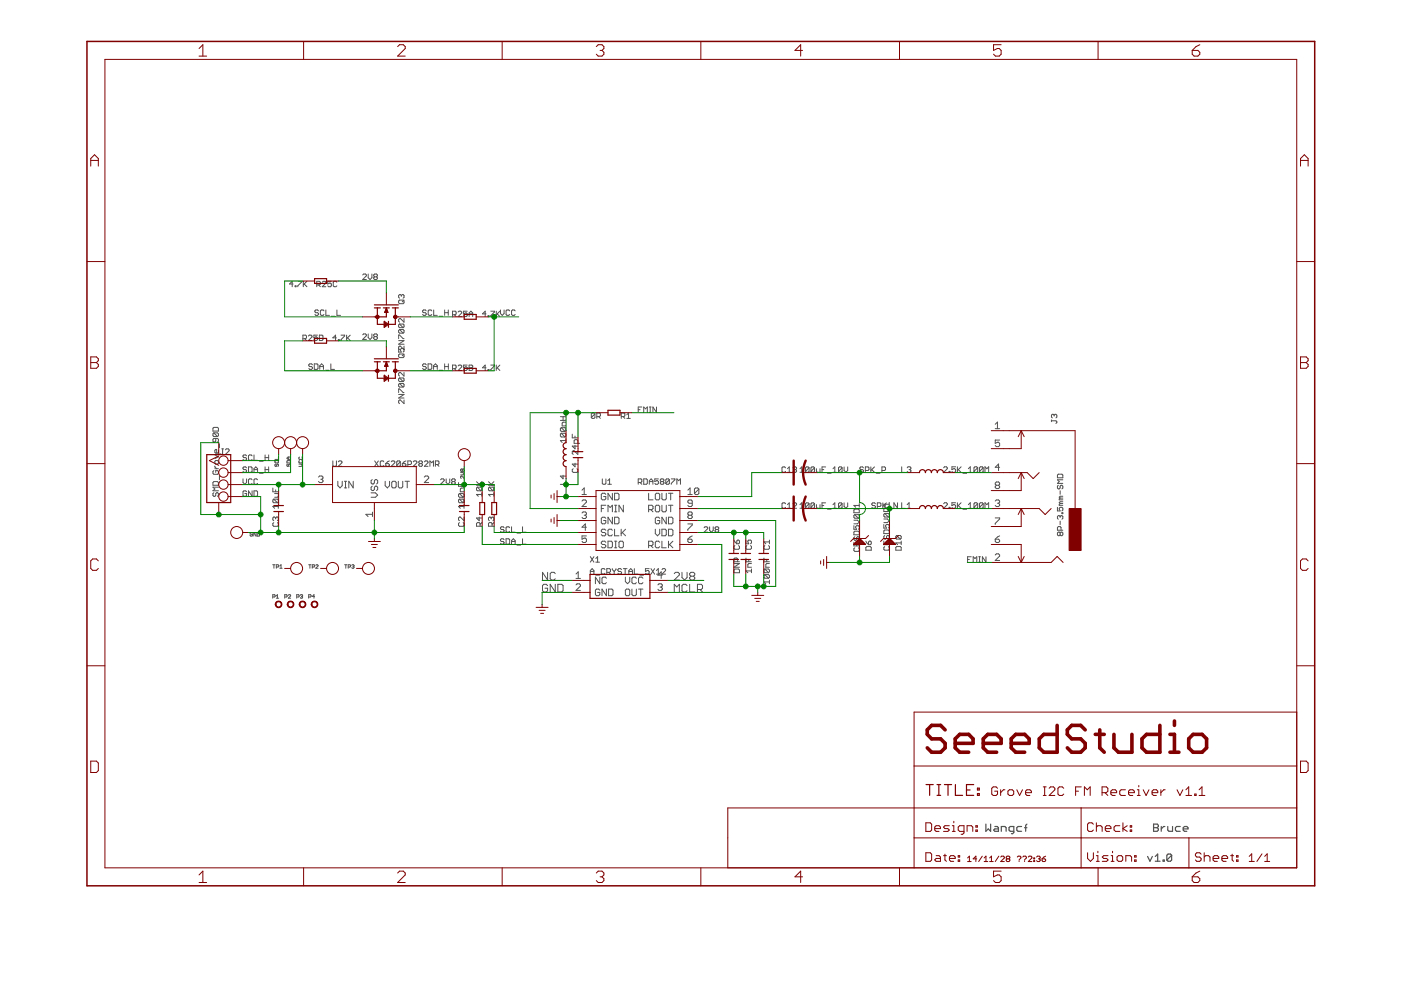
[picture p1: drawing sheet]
<svg xmlns="http://www.w3.org/2000/svg" width="297mm" height="210mm" viewBox="0 0 297 210" stroke-linecap="round" stroke-linejoin="round" font-family="sans-serif">
<g fill="none" stroke="#505050" stroke-width=".25">
<path d="M209 174.7v1.6l.5-.6 .5 .6v-1.6M210.9 175.2h.5l.3 .3v.8h-.8l-.2-.3 .2-.3h.8M212.3 176.3v-1.1h.8l.2 .3v.8M214.9 176.3h-.7l-.3-.3v-.5l.3-.3h.7v1.3l-.2 .3h-.3M216.6 175.2h-.8l-.2 .3v.5l.2 .3h.8M217.2 175.5h.5M217.7 174.7l-.2 .3v1.3M244.6 174.7h.7l.3 .3v.2l-.3 .3 .3 .2v.3l-.3 .3h-.7zM244.6 175.5h.7M246.2 175.2v1.1M247 175.2h-.3l-.5 .5M247.6 175.2v.8l.2 .3h.8v-1.1"/>
<path d="M250.2 175.2h-.7l-.3 .3v.5l.3 .3h.7M250.9 175.7h1v-.2l-.3-.3h-.5l-.2 .3v.5l.2 .3h.5M243.3 181.6l.5 1 .5-1M244.9 181.6l.5-.5v1.5M244.9 182.6h1.1M246.6 182.4h.2v.2h-.2zM248.4 181.3v1.1l-.2 .2h-.6l-.2-.2M248.4 181.3l-.2-.2h-.6l-.2 .2v1.1M248.4 181.3l-1 1.1"/>
</g>
<g fill="none" stroke="#505050" stroke-width=".21">
<path d="M63.1 59.6h.8l-.8 1.2M64.3 59.6v1.2M65.1 59.6l-.8 .8M68.3 59.8l.2-.2h.4l.2 .2v.2l-.8 .8h.8M70.3 59.6h-.8v.6l.4-.2 .4 .2v.4l-.2 .2h-.4l-.2-.2M71.4 59.8l-.2-.2h-.4l-.1 .2v.8l.1 .2h.4l.2-.2M76.9 58.3l.2-.2h.4l.2 .2v.2l-.8 .8h.8M78.1 58.1v.8l.4 .4 .3-.4v-.8M79.4 58.7l-.2 .2 .2 .4h.4l.2-.2-.2-.4M79.4 58.7l-.2-.2 .2-.4h.4l.2 .2-.2 .4M79.4 58.7h.4M62.1 60.2h-.7l.6-.6v1.2"/>
<path d="M62.6 60.6h.2v.2h-.2zM64.2 71.8h.6l.2-.2v-.4l-.2-.1h-.6v1.1M64.5 60.2l.6 .6M64.6 71.8l.4 .4M65.4 71.2l.2-.1h.4l.1 .1v.2l-.7 .8h.7M66.3 77.3l-.2-.1h-.4l-.2 .1 .2 .4h.4l.2 .2-.2 .4h-.4l-.2-.2M66.6 77.2h.6l.2 .1v.8l-.2 .2h-.6zM67.2 60.4h.5l.2-.2v-.4l-.2-.2h-.5v1.2M67.3 71.1h-.8v.5l.4-.2 .4 .2v.4l-.2 .2h-.4l-.2-.2M67.5 65.9l-.2-.2h-.3l-.2 .2 .2 .4h.3l.2 .2-.2 .4h-.3l-.2-.2M67.5 60.4l.4 .4M67.7 71.1h.6l.2 .1v.8l-.2 .2h-.6z"/>
<path d="M67.8 77.7h.8M67.8 78.3v-.8l.4-.3 .4 .3v.8M68.7 65.9l-.2-.2h-.4l-.2 .2v.8l.2 .2h.4l.2-.2M69 78.5h.8M69.1 65.7v1.2h.7M70.1 77.2v1.1h.8M70.3 67.1h.7M71.3 71.6h-.7l.5-.5v1.1M71.4 65.7v1.2h.8M71.7 72h.2v.2h-.2zM72.3 71.1h.8l-.8 1.1M73.5 71.1v1.1"/>
<path d="M73.7 71.6l.6 .6M74.3 71.1l-.8 .7M76.9 71l.2-.2h.4l.2 .2v.2l-.8 .8h.8M78.1 70.8v.8l.4 .4 .3-.4v-.8M79.4 71.4l-.2-.2 .2-.4h.4l.2 .2-.2 .4M79.4 71.4l-.2 .2 .2 .4h.4l.2-.2-.2-.4M79.4 71.4h.4M84.5 63.8l.2-.2h.8l.2 .2v.4l-.2 .2h-.8l-.2-.2zM84.5 75.2l.2-.1h.8l.2 .1v.4l-.2 .2h-.8l-.2-.2zM84.5 71.8v-.8l1.2 .8M84.5 74l.2 .1M84.5 72.2h1.2l-1.2 .8h1.2"/>
<path d="M84.7 68.7h.8l.2 .2v.4l-.2 .2M84.7 69.9h.8l.2 .2v.3l-.2 .2M84.7 68.7l-.2 .2v.4l.2 .2h.8M84.7 69.9l-.2 .2v.3l.2 .2h.8M84.7 69.9l.8 .7M84.7 68.7l.8 .8M85.1 62.7l.2-.2 .4 .2v.3l-.2 .2M85.1 62.7l-.2-.2-.4 .2v.3l.2 .2M85.1 62.7v.1M85.5 73.9h-.4l-.2 .2 .2 .6h-.6v-1.1l.2-.2h.2l.8 .7M85.7 67.5v.8l-.8-.8h-.2l-.2 .2v.4l.2 .2M85.7 73.4v1.1l-.2 .2"/>
<path d="M85.7 79v.7l-.8-.7h-.2l-.2 .2v.3l.2 .2M85.7 63.6l-.4 .4M85.7 75.1l-.4 .3M90.4 65.9l-.2-.2h-.4l-.2 .2 .2 .4h.4l.2 .2-.2 .4h-.4l-.2-.2M90.4 77.3l-.2-.1h-.4l-.2 .1 .2 .4h.4l.2 .2-.2 .4h-.4l-.2-.2M90.8 77.2h.6l.1 .1v.8l-.1 .2h-.6zM91.5 65.9l-.1-.2h-.4l-.2 .2v.8l.2 .2h.4l.1-.2M91.9 78.3v-.8l.4-.3 .4 .3v.8M91.9 77.7h.8M91.9 65.7v1.2h.8M93.1 67.1h.8M93.1 78.5h.8"/>
<path d="M94.3 66.3h.7M94.3 65.7v1.2M94.3 77.2v1.1M94.3 77.7h.8M95 65.7v1.2M95.1 77.2v1.1M95.9 66.7h.6l.2-.2v-.3l-.2-.2h-.6v1.1M95.9 78.2h.6l.2-.2v-.4l-.2-.2h-.6v1.1M96.3 66.7l.4 .4M96.3 78.2l.4 .3M97.1 66.2l.2-.2h.4l.2 .2v.2l-.8 .7h.8M97.1 77.6l.2-.2h.4l.2 .2v.2l-.8 .7h.8"/>
<path d="M99.1 66h-.8v.5l.4-.1 .4 .1v.4l-.2 .2h-.4l-.2-.2M99.1 77.4h-.8v.6l.4-.2 .4 .2v.4l-.2 .1h-.4l-.2-.1M99.5 77.4h.5l.2 .2-.2 .4 .2 .4-.2 .1h-.5zM99.5 66.5h.7M99.5 78h.5M99.5 67.1v-.7l.3-.4 .4 .4v.7M103.1 66.5h-.8l.6-.5v1.1M103.1 78h-.8l.6-.6v1.1M103.5 66.9h.2v.2h-.2zM103.5 78.4h.2v.1h-.2zM104.1 66h.7l-.7 1.1M104.1 77.4h.7l-.7 1.1"/>
<path d="M105.2 66v1.1M105.2 77.4v1.1M105.4 66.5l.6 .6M105.4 78l.6 .5M106 66l-.8 .7M106 77.4l-.8 .8M106.1 65.7v.8l.4 .4 .4-.4v-.8M108.1 65.9l-.2-.2h-.4l-.2 .2v.8l.2 .2h.4l.2-.2M109.2 65.9l-.2-.2h-.4l-.1 .2v.8l.1 .2h.4l.2-.2M45.3 99.8l-.2 .2v.4l.2 .2h.8l.2-.2v-.4l-.2-.2h-.4v.4M45.3 90.6h.8l.2 .2v.6h-1.2v-.6zM45.3 91.8l-.2 .2v.4l.2 .2h.8"/>
<path d="M45.3 91.8h.8l.2 .2v.4l-.2 .2M45.3 91.8l.8 .8M45.6 99.4h.7M45.6 97.8l.1-.2h.4l.2 .2v.4l-.2 .2h-.4l-.1-.2zM45.6 98.8l.3 .6M45.6 96.5l.7 .4-.7 .3M45.7 93v.5l-.1 .2-.5-.2v-.3l.2-.2h.8l.2 .2v.3l-.2 .2M46.3 95.5v.4l-.2 .2h-.4l-.1-.2v-.4l.3-.2v.8M46.5 94.1v.8M47 95.2h.4M47.2 95.2v1l-.2 .2-.4-.2M47.8 95.4l.2-.2h.4l.2 .2v.2l-.8 .8h.8"/>
<path d="M52.3 99.2l-.2-.2h-.4l-.2 .2 .2 .4h.4l.2 .2-.2 .3h-.4l-.2-.2M52.3 96.6l-.2-.1h-.4l-.2 .1 .2 .4h.4l.2 .2-.2 .4h-.4l-.2-.2M52.7 99h.6l.1 .2v.7l-.1 .2h-.6zM53.4 96.6l-.1-.1h-.4l-.2 .1v.8l.2 .2h.4l.1-.2M53.8 99.6h.8M53.8 96.5v1.1h.8M55 97.8h.8M56.2 99.6h.8M56.2 97h.8M56.2 96.5v1.1M56.2 99v1.1M57 96.5v1.1"/>
<path d="M57 99v1.1M58.4 98.4l-.1 .4 .2 .1 .2-.4 .2-.1 .1 .1-.1 .4M58.4 97.7l-.1 .1 .1 .3 .6-.1-.1-.3M59 96.9v.5h-.7M60.8 97.8l.6-.1 .2 .4h-.8zM61 98.4l-.2 .4 .3 .1 .1-.4 .2-.1 .2 .1-.2 .4M61.2 96.9v.5M61.6 96.9h-.5l-.3 .3 .3 .2h.5M63.4 98.4h.5l.2 .3-.2 .2h-.5M63.5 97.7l-.1 .1 .1 .3 .6-.1-.1-.3M63.5 96.9l-.1 .1 .1 .4 .6-.1-.1-.4M70.6 97.7v1l.2 .2h.3l.2-.2v-1"/>
<path d="M71.7 97.9l.2-.2h.4l.2 .2v.2l-.8 .8h.8M79.4 97.7l.8 1.2M80.2 97.7l-.8 1.2M81.4 97.9l-.2-.2h-.4l-.2 .2v.8l.2 .2h.4l.2-.2M81.8 98.3h.6l.1 .4-.1 .2h-.4l-.2-.2zM82.5 97.7l-.7 .6M83 97.9l.1-.2h.4l.2 .2v.2l-.7 .8h.7M84.5 83.2v-.7l1.2 .7M84.5 83.6h1.2l-1.2 .8h1.2M84.7 80.1h.8l.2 .2v.4l-.2 .2M84.7 81.3h.8l.2 .2v.4l-.2 .2M84.7 80.1l-.2 .2v.4l.2 .2h.8"/>
<path d="M84.7 81.3l-.2 .2v.4l.2 .2h.8M84.7 81.3l.8 .8M84.7 80.1l.8 .8M84.9 97.9l-.2-.2h-.4l-.2 .2v.8M84.9 97.9v.8l-.2 .2h-.4l-.2-.2M84.9 97.9l-.8 .8M85.3 98.3h.6l.2 .4-.2 .2h-.4l-.2-.2zM85.7 84.8v.8l-.8-.8-.4 .2v.4l.2 .2M86.1 97.7l-.8 .6M86.5 98.5h.5l.2-.2v-.4l-.2-.2h-.5v1.2M87.6 97.9l.2-.2h.4l.2 .2v.2l-.8 .8h.8M89 98.3l-.2-.2 .2-.4h.4l.2 .2-.2 .4"/>
<path d="M89 98.3l-.2 .2 .2 .4h.4l.2-.2-.2-.4M89 98.3h.4M90 97.9l.2-.2h.4l.1 .2v.2l-.7 .8h.7M91.1 98.9v-1.2l.4 .4 .4-.4v1.2M92.3 98.5h.6l.2-.2v-.4l-.2-.2h-.6v1.2M92.7 98.5l.4 .4M98 99.6l-.1-.2-.2 .2 .1 .3 .2-.1M98 99.6l.1-.2 .3 .2-.1 .3-.3-.1M98 99.6v.2M118.8 89.1h1.2M118.8 88.3h1.2M119 90.7l-.2 .2v.4l.2 .2h.8"/>
<path d="M119 90.7h.8l.2 .2v.4l-.2 .2M119 91.9h.8l.2 .2v.3l-.2 .2M119 91.9l-.2 .2v.3l.2 .2h.8M119 91.9l.8 .7M119 90.7l.8 .8M119.4 88.3v.8M120 93.4h-1.2l.4 .4M120 93v.8M120 89.5h-.6l-.2 .2v.6h.8M121.3 92.1v.7h1.2M121.5 99.4l-.2 .2v.3l.2 .3h.8l.2-.3v-.3l-.2-.2M121.9 94.4v.8l-.6-.6h1.2"/>
<path d="M121.9 92.5v.3M121.9 98.2v.8l-.6-.6h1.2M122.5 94v-.6l-.2-.2h-.4l-.2 .2v.6h1.2M122.5 95.6v.8l-.8-.8-.4 .2v.4l.2 .2M126.1 87.8l-.2-.2h-.3l-.2 .2v.7M126.1 87.8v.7l-.2 .2h-.3l-.2-.2M126.1 87.8l-.7 .7M126.5 88.3h.6l.2-.2v-.3l-.2-.2h-.6v1.1M126.9 88.3l.4 .4M131.7 88.3h.6l.2-.2v-.3l-.2-.2h-.6v1.1M132.1 88.3l.4 .4M132.9 88.7h.7"/>
<path d="M132.9 87.9l.4-.3v1.1M135.3 86.9h.4M136.1 86.3h-.8v1.1M136.5 87.4v-1.1l.4 .4 .3-.4v1.1M137.7 86.3h.3M137.7 87.4h.3M137.9 86.3v1.1M139.2 86.3v1.1l-.8-1.1v1.1M166.6 99.2l-.2-.2h-.4l-.2 .2v.7l.2 .2h.4l.2-.2M167 99.4l.3-.4v1.1M168.1 99.2l.2-.2h.4l.2 .2-.2 .4M168.5 99.6h.2"/>
<path d="M168.7 99.6l.2 .2-.2 .3h-.4l-.2-.2M169.6 99.4l.4-.4v1.1M171.5 99.2l-.2-.2h-.3l-.2 .2v.7M171.5 99.2v.7l-.2 .2h-.3l-.2-.2M171.5 99.2l-.7 .7M172.7 99.2l-.2-.2h-.4l-.2 .2v.7M172.7 99.2v.7l-.2 .2h-.4l-.2-.2M172.7 99.2l-.8 .7M173.1 99.4v.5l.2 .2h.6v-.7M174.3 99.6h.4M175 99h-.7v1.1M176.6 99.4l.4-.4v1.1"/>
<path d="M178.5 99.2l-.1-.2h-.4l-.2 .2v.7M178.5 99.2v.7l-.1 .2h-.4l-.2-.2M178.5 99.2l-.7 .7M179 99v.8l.3 .3 .4-.3v-.8M183.1 99.2l-.2-.2h-.4l-.2 .4 .2 .2h.4l.2 .3-.2 .2h-.4l-.2-.2M183.5 99.8h.5l.2-.2v-.4l-.2-.2h-.5v1.1M184.6 99v1.1M184.8 99.6l.6 .5M185.4 99l-.8 .8M187 99.8h.6l.1-.2v-.4l-.1-.2h-.6v1.1M191.2 99v1.2h.8M192.3 99.2l.2-.2h.4l.2 .2-.2 .4"/>
<path d="M192.7 99.6h.2M192.9 99.6l.2 .2-.2 .4h-.4l-.2-.3M200.1 99.2l.2-.2h.4l.2 .2v.2l-.8 .8h.8M201.2 99.9h.2v.3h-.2zM202.6 99h-.8v.6l.4-.2 .4 .2v.3l-.2 .3h-.4l-.2-.3M203 99v1.2M203.2 99.6l.6 .6M203.8 99l-.8 .8M205.3 99.4l.4-.4v1.2M207.3 99.2l-.2-.2h-.4l-.2 .2v.7M207.3 99.2v.7l-.2 .3h-.4l-.2-.3M207.3 99.2l-.8 .7"/>
<path d="M208.4 99.2l-.1-.2h-.4l-.2 .2v.7M208.4 99.2v.7l-.1 .3h-.4l-.2-.3M208.4 99.2l-.7 .7M211 90l.5-.5v1.4M211 90.9h.9M211.9 93.3h-.9v.7l.7-.2 .2 .2v.5l-.2 .2h-.5l-.2-.2M211.9 99.1h-.9l.7-.7v1.4M222.9 89.2h1l.2 .2-.2 .4M222.9 89v.4M223.5 88l.2-.2 .4 .2v.4l-.2 .2M223.5 88l-.2-.2-.4 .2v.4l.2 .2M223.5 88v.2"/>
<path d="M45.3 102.1h.8l.2 .2v.6h-1.2v-.6zM45.3 104.5l-.2 .1v.4l.2 .2 .4-.2v-.4l.2-.1 .4 .1v.4l-.2 .2M46.3 103.3h-1.2l.5 .4-.5 .4h1.2M46.5 100.9v.8M51.5 101.5v.8l.4 .4 .4-.4v-.8M52.3 104.3l-.2-.2h-.4l-.2 .2v.7l.2 .2h.4l.2-.2v-.4h-.4M53.4 101.7l-.1-.2h-.4l-.2 .2v.8l.2 .2h.4l.1-.2M53.4 104.1v1.1l-.7-1.1v1.1M53.6 113.1h-.6l.2 .6 .4-.1v-.3h-.3M53.8 104.1h.6l.2 .2v.7l-.2 .2h-.6zM53.8 100.1v-.7l.4-.4 .4 .4v.7M54.3 112.9v.8l-.5-.8v.8"/>
<path d="M54.5 112.9l.5 .2-.1 .6h-.4zM54.6 101.7l-.2-.2h-.4l-.2 .2v.8l.2 .2h.4l.2-.2M55 100.3h.8M57.8 119.7h.5M57.8 103.5v.8h1.2M58 105.8l-.2 .2v.4l.2 .2h.8M58 105.8h.8l.2 .2v.4l-.2 .2M58 110.8l-.2 .2v.4l.2 .2h.8l.2-.2v-.4l-.2-.2M58 105.8l.8 .8M58.1 119.7v.8M58.2 104.6h.8v.6l-.2 .2h-.6M58.4 109.8l.2-.2 .4 .2v.4l-.2 .2"/>
<path d="M58.4 109.8l-.2-.2-.4 .2v.4l.2 .2M58.4 103.9v.4M58.4 109.8v.2M59 107.4h-1.2l.4 .4M59 107v.8M59.3 120l.3-.3v.8M65.4 119.7h.6M65.7 119.7v.8M67 119.9l.1-.2 .3 .2-.4 .6h.4M67.5 101.2l.3-.3h.4l.3 .3-.3 .4M68 101.6h.2M68.2 101.6l.3 .3-.3 .4h-.4l-.3-.2"/>
<path d="M71.6 102v1l.5 .4 .5-.4v-1M73 103.4h.5M73 102h.5M73.1 119.7h.5M73.3 102v1.4M73.3 119.7v.8M74.6 119.9l.3-.2 .2 .2-.2 .2M74.9 102v1.4l-.9-1.4v1.4M78.7 104.5h.9l.5 .5-.5 .4h-.9M78.9 101.7l-.2 .2v.5l.4 .2 .3-.2v-.5l.4-.2 .3 .2v.5l-.3 .2M78.9 103.1l-.2 .2v.5l.4 .2 .3-.2v-.5l.4-.2 .3 .2v.5l-.3 .2M79 109.1h-1.4l.4 .4"/>
<path d="M79 108.6v.9M81.7 102v1l.4 .4 .5-.4v-1M83.1 102.3l.2-.3h.5l.2 .3v.9l-.2 .2h-.5l-.2-.2zM84.5 102v1.2l.2 .2h.5l.2-.2v-1.2M85.9 102h.9M86.3 102v1.4M90 101.2l.2-.3h.5l.2 .3v.2l-.9 .9h.9M93.4 101.7l.2-.2h.4l.2 .2v.2l-.8 .8h.8M94.6 101.5v.8l.4 .4 .4-.4v-.8M95.9 102.1l-.1 .2 .1 .4h.4l.2-.2-.2-.4M95.9 102.1l-.1-.2 .1-.4h.4l.2 .2-.2 .4M95.9 102.1h.4"/>
<path d="M97.2 102.3v.8h1.2M97.4 104.6h.8l.2 .2v.4l-.2 .2M97.4 105.8h.8l.2 .2v.4l-.2 .2M97.4 110.8l-.2 .2v.4l.2 .2h.8l.2-.2v-.4l-.2-.2M97.4 105.8l-.2 .2v.4l.2 .2h.8M97.4 104.6l-.2 .2v.4l.2 .2h.8M97.4 105.8l.8 .8M97.4 104.6l.8 .8M97.7 100.2h.4l.3 .2-.3 .3h-.4M97.8 102.7v.4M98.4 109.6v.8l-.8-.8-.4 .2v.4l.2 .2M98.4 107.4h-1.2l.4 .4"/>
<path d="M98.4 107v.8M98.4 103.5h-.6l-.2 .2v.6h.8M98.4 100.9v.5l-.5-.5-.2 .2 .1 .3M101 102.9h1.2M101 102.1l.8 .8M101.2 103.3h.8l.2 .2v.4l-.2 .2M101.2 103.3l-.2 .2v.4l.2 .2h.8M101.2 103.3l.8 .8M101.6 109.6v.8l-.6-.6h1.2M101.8 111.6v-.6l-.2-.2h-.4l-.2 .2v.6h1.2M102.2 104.8h-1.2l.4 .4M102.2 104.5v.7"/>
<path d="M102.2 102.1l-.6 .6M102.2 110.8l-.4 .4M103.6 102.9h1.1M103.6 102.1l.7 .8M103.8 103.3h.7l.2 .2v.4l-.2 .2M103.8 103.3l-.2 .2v.4l.2 .2h.7M103.8 103.3l.7 .8M104.1 109.8l.2-.2 .4 .2v.4l-.2 .2M104.1 109.8l-.2-.2-.3 .2v.4l.2 .2M104.1 109.8v.2M104.3 111.6v-.6l-.2-.2h-.3l-.2 .2v.6h1.1M104.7 104.8h-1.1l.3 .4"/>
<path d="M104.7 104.5v.7M104.7 102.1l-.6 .6M104.7 110.8l-.4 .4M106.9 111.9l-.2-.2h-.4l-.2 .2 .2 .4h.4l.2 .2-.2 .3h-.4l-.2-.2M106.9 114.4l-.2-.2h-.4l-.2 .2 .2 .4h.4l.2 .2-.2 .4h-.4l-.2-.2M107.3 114.2h.6l.2 .2v.8l-.2 .2h-.6zM108.1 111.9l-.2-.2h-.4l-.2 .2v.7l.2 .2h.4l.2-.2M108.5 111.7v1.1h.7M108.5 115.4v-.8l.3-.4 .4 .4v.8M108.5 114.8h.7M109.6 113h.8M109.6 115.6h.8"/>
<path d="M110.8 111.7v1.1h.7M110.8 114.2v1.2h.7M119.4 100.8v.7l-.6-.6h1.2M120 101.9v.8h-1.2M123.4 106.2l.2-.2h.5l.2 .2v.3l-.9 .9h.9M123.4 104.9h.9M123.4 103.9l.5-.4v1.4M123.4 108.8l.2-.3h.5l.2 .3-.2 .4M123.9 109.2h.2M124.1 109.2l.2 .3-.2 .4h-.5l-.2-.2M124.3 113.6h-.9v.7l.7-.2 .2 .2v.5l-.2 .2h-.5l-.2-.2M124.3 111.8h-.9l.7-.7v1.4"/>
<path d="M125.2 118l.7 1.2M125.9 118l-.7 1.2M126.3 118.4l.4-.4v1.2M126.3 119.2h.8M127.5 107.8h.5M127.7 101.5v1l.2 .2h.4l.2-.2v-1M128.4 112.4l-.2-.2h-.5l-.2 .5 .2 .2h.5l.2 .5-.2 .2h-.5l-.2-.2M128.4 107.1h-.9v1.4M128.4 104.8l-.2-.2h-.5l-.2 .2v.9l.2 .3h.5l.2-.3v-.4h-.4M128.4 109.9l-.2-.2h-.5l-.2 .2v.9l.2 .3h.5l.2-.3v-.4h-.4M128.4 115l-.2-.3h-.5l-.2 .5 .2 .2h.5l.2 .5-.2 .2h-.5l-.2-.2M128.9 102.7h.7"/>
<path d="M128.9 101.9l.3-.4v1.2M128.9 108.5v-1.4l.5 .5 .4-.5v1.4M128.9 114.7h.7l.2 .3v.9l-.2 .2h-.7zM129.8 112.4l-.2-.2h-.5l-.2 .2v1l.2 .2h.5l.2-.2M129.8 104.6v1.4l-.9-1.4v1.4M129.8 109.7v1.4l-.9-1.4v1.4M130.3 112.2v1.4h.9M130.3 107.1h.5M130.3 104.6h.7l.2 .2v.9l-.2 .3h-.7zM130.3 109.7h.7l.2 .2v.9l-.2 .3h-.7zM130.3 108.5h.5M130.3 114.7h.5"/>
<path d="M130.3 116.1h.5M130.5 107.1v1.4M130.5 114.7v1.4M131.2 115l.3-.3h.4l.3 .3v.9l-.3 .2h-.4l-.3-.2zM131.7 112.2v1.4M131.9 112.9l.7 .7M132.2 107.1v1.4l-1-1.4v1.4M132.6 112.2l-.9 .9M135.3 102.3h.6l.2-.2v-.4l-.2-.2h-.6v1.2M135.7 102.3l.4 .4M136.5 101.5h.6l.1 .2v.8l-.1 .2h-.6zM137.5 108.1h.7l.3-.3v-.4l-.3-.3h-.7v1.4"/>
<path d="M137.5 115.7h.7l.3-.3v-.4l-.3-.3h-.7v1.4M137.5 104.6v1.4h1M137.7 102.7v-.8l.3-.4 .4 .4v.8M137.7 102.1h.7M138 115.7l.5 .4M138 108.1l.5 .4M138.9 112.2v.9l.5 .5 .5-.5v-.9M139.2 107.1h.4l.3 .3v.9l-.3 .2h-.4l-.3-.2v-.9zM139.2 104.6h.4l.3 .2v.9l-.3 .3h-.4l-.3-.3v-.9zM139.6 101.5h-.8v.6l.4-.2 .4 .2v.4l-.2 .2h-.4l-.2-.2M139.9 109.9l-.3-.2h-.4l-.3 .2v.9l.3 .3h.4l.3-.3v-.4h-.5M139.9 115l-.3-.3h-.4l-.3 .3v.9l.3 .2h.4l.3-.2"/>
<path d="M140.2 102.1l-.2-.2 .2-.4h.4l.2 .2-.2 .4M140.2 102.1l-.2 .2 .2 .4h.4l.2-.2-.2-.4M140.2 102.1h.4M140.3 112.2h.7l.3 .2v1l-.3 .2h-.7zM140.3 104.6v1.1l.3 .3h.4l.3-.3v-1.1M140.3 107.1v1.2l.3 .2h.4l.3-.2v-1.2M140.3 114.7v1.4h1M141.3 109.7v1.4l-1-1.4v1.4M141.7 112.2h.7l.3 .2v1l-.3 .2h-.7zM141.7 107.1h1M141.7 109.7h.7l.3 .2v.9l-.3 .3h-.7zM141.7 104.6h1"/>
<path d="M141.7 114.7v1.4M141.9 101.7l-.2-.2h-.3l-.2 .2v.8M141.9 101.7v.8l-.2 .2h-.3l-.2-.2M141.9 101.7l-.7 .8M142 115.4l.7 .7M142.2 104.6v1.4M142.2 107.1v1.4M142.3 101.5h.8l-.8 1.2M142.7 114.7l-1 1M143.5 102.7v-1.2l.4 .4 .4-.4v1.2M145.8 104.9h1M145.8 114.3h.7l.3 .5-.3 .2h-.4l-.3-.2z"/>
<path d="M145.8 111.1h1v.2l-1 .9v.3M145.8 103.9l.5-.4v1.4M146.1 109.2l-.3-.2 .3-.5h.4l.3 .3-.3 .4M146.1 109.2h.4M146.1 109.2l-.3 .3 .3 .4h.4l.3-.2-.3-.5M146.8 106.7h-.7l-.3-.2 .3-.5h.4l.3 .2v1l-.3 .2h-.4l-.3-.2M146.8 113.6l-1 .7M148.2 103.7l-.3-.2h-.4l-.3 .2v.9M148.2 103.7v.9l-.3 .3h-.4l-.3-.3M148.2 103.7l-1 .9M149.3 111.9l.2-.2h.4l.2 .2v.2l-.8 .7h.8M150.5 111.7v.8l.3 .3 .4-.3v-.8"/>
<path d="M151.8 112.3l-.2 .2 .2 .3h.4l.2-.2-.2-.3M151.8 112.3l-.2-.2 .2-.4h.4l.2 .2-.2 .4M151.8 112.3h.4M155.6 119.5h1.2l-1.2 .8h1.2M155.6 114.5l.6 .8M155.8 115.7l-.2 .2v.4l.2 .2h.8l.2-.2v-.4l-.2-.2M156.2 114.7l.2-.2 .4 .2v.4l-.2 .2h-.4zM156.4 119.1v-.6l-.2-.2h-.4l-.2 .2v.6h1.2M158.2 114.5v.8h.5l-.1-.4 .1-.4h.4l.2 .2v.4l-.2 .2M158.2 118.3v.8h1.1M158.3 115.7l-.1 .2v.4l.1 .2h.8l.2-.2v-.4l-.2-.2M158.7 118.7v.4"/>
<path d="M159.3 119.5h-.6l-.1 .2v.6h.7M162 118.3v.8h1.1M162.2 115.7l-.2 .2v.4l.2 .2h.7l.2-.2v-.4l-.2-.2M162.6 118.7v.4M163.1 119.5h-.5l-.2 .2v.6h.7M163.1 114.5v.8M163.1 114.9h-1.1l.4 .4M166.6 106.8l-.2-.2h-.4l-.2 .2v.8l.2 .2h.4l.2-.2M167 107.8h.7M167 100.1h.7M167 107l.3-.4v1.2M168.1 106.8l.2-.2h.4l.2 .2v.2l-.8 .8h.8"/>
<path d="M169.6 107l.4-.4v1.2M169.6 107.8h.8M169.6 100.1h.8M171.5 106.8l-.2-.2h-.3l-.2 .2v.8M171.5 106.8v.8l-.2 .2h-.3l-.2-.2M171.5 106.8l-.7 .8M172.7 106.8l-.2-.2h-.4l-.2 .2v.8M172.7 106.8v.8l-.2 .2h-.4l-.2-.2M172.7 106.8l-.8 .8M173.1 107v.6l.2 .2h.6v-.8M174.3 107.2h.4M175 106.6h-.7v1.2"/>
<path d="M175.5 107.9h.7M175.5 100.3h.7M176.6 107.8h.8M176.6 107l.4-.4v1.2M176.6 100.1h.8M178.5 106.8l-.1-.2h-.4l-.2 .2v.8M178.5 106.8v.8l-.1 .2h-.4l-.2-.2M178.5 106.8l-.7 .8M179 106.6v.8l.3 .4 .4-.4v-.8M181 108.1l.2-.2h.8l.2 .2v.6h-1.2zM181 111.5v.7h.6l-.2-.4 .2-.3h.4l.2 .2v.3l-.2 .2M181 115v.7h1.2v-.7"/>
<path d="M181 110.3h.8l.4 .4-.4 .4h-.8M181.2 116.1l-.2 .2v.4l.2 .2h.8l.2-.2v-.4l-.2-.2M181.2 109.1l-.2 .2v.4l.2 .2h.8M181.2 112.6h.8l.2 .2v.6h-1.2v-.6zM181.2 113.8l-.2 .2v.4l.2 .2 .4-.2v-.4l.2-.2 .4 .2v.4l-.2 .2M181.2 109.1h.8l.2 .2v.4l-.2 .2M181.2 109.1l.8 .8M181.6 115.4v.3M182.2 107.2h-1.2l.4 .3M182.2 106.8v.7M183.6 116.1l.2-.2h.7l.2 .2v.5h-1.1zM183.6 114.7l.5 .8"/>
<path d="M184.1 114.9l.2-.2 .4 .2v.4l-.2 .2h-.4zM185.6 106.8l-.2-.2h-.4l-.2 .4 .2 .2h.4l.2 .4-.2 .2h-.4l-.2-.2M185.8 100.3h.8M186 107.4h.6l.2-.2v-.4l-.2-.2h-.6v1.2M187.2 106.6v1.2M187.4 107.2l.5 .6M187.4 110h.8l.3 .4-.3 .4h-.8M187.4 111.2v.8h.6l-.2-.6 .2-.2h.3l.2 .2v.4l-.2 .2M187.4 114.7v.8h1.1v-.8M187.6 115.9l-.2 .2v.4l.2 .1h.7l.2-.1v-.4l-.2-.2M187.6 107.7h.7l.2 .2v.6h-1.1v-.6zM187.6 108.9l-.2 .2v.3l.2 .2h.7"/>
<path d="M187.6 112.4h.7l.2 .2v.5h-1.1v-.5zM187.6 113.5l-.2 .2v.4l.2 .2 .4-.2v-.4l.2-.2 .3 .2v.4l-.2 .2M187.6 108.9h.7l.2 .2v.3l-.2 .2M187.6 108.9l.7 .7M187.9 106.6l-.7 .8M188 115.1v.4M188.3 107.9h.8M188.5 106.5v.8M188.5 106.9h-1.1l.4 .4M189.9 116.1l.2-.2h.8l.2 .2v.5h-1.2zM190.1 113.5l-.2 .2v.4l.2 .2h.8M190.1 113.5h.8l.2 .2v.4l-.2 .2"/>
<path d="M190.1 113.5l.8 .8M190.3 106.6v1.2l-.8-1.2v1.2M191.1 115.1h-1.2l.4 .4M191.1 114.7v.8M191.2 106.6v1.2h.8M192.3 107.8h.8M192.3 107l.4-.4v1.2M200.1 106.8l.2-.2h.4l.2 .2v.2l-.8 .8h.8M201.2 107.6h.2v.2h-.2zM202.6 106.6h-.8v.6l.4-.2 .4 .2v.4l-.2 .2h-.4l-.2-.2M203 106.6v1.2M203.2 107.2l.6 .6"/>
<path d="M203.8 106.6l-.8 .8M204.2 108h.7M204.2 100.4h.7M205.1 118.6h.4M205.3 107.8h.8M205.3 107l.4-.4v1.2M205.3 100.2h.8M205.9 118h-.8v1.2M206.3 119.2v-1.2l.4 .4 .4-.4v1.2M207.3 106.8l-.2-.2h-.4l-.2 .2v.8M207.3 106.8v.8l-.2 .2h-.4l-.2-.2M207.3 106.8l-.8 .8"/>
<path d="M207.5 119.2h.4M207.5 118h.4M207.7 118v1.2M208.4 106.8l-.1-.2h-.4l-.2 .2v.8M208.4 106.8v.8l-.1 .2h-.4l-.2-.2M208.4 106.8l-.7 .8M208.8 100.2v-1.2l.4 .4 .4-.4v1.2M208.8 107.8v-1.2l.4 .4 .4-.4v1.2M209 118v1.2l-.7-1.2v1.2M211 109.8h.9v.2l-.9 1v.2M211 106.2l.2-.2h.5l.2 .2-.2 .5M211 114.3h.7l.2 .5-.2 .2h-.5l-.2-.2z"/>
<path d="M211 117.7l.2-.3h.5l.2 .3v.2l-.9 .9h.9M211.2 102.9h.5M211.2 102.9l-.2-.2 .2-.5h.5l.2 .2-.2 .5M211.2 102.9l-.2 .2 .2 .5h.5l.2-.2-.2-.5M211.5 106.7h.2M211.7 106.7l.2 .2-.2 .5h-.5l-.2-.2M211.9 113.6l-.9 .7M224.2 107.6v.7h.6l-.2-.5 .2-.2h.3l.2 .2v.3l-.2 .2M224.4 102.9l-.2 .2v.4l.2 .2 .4-.2v-.4l.2-.2 .3 .2v.4l-.2 .2M224.4 100.5h.7l.2 .2v.6h-1.1v-.6zM224.8 113l-.2-.2-.4 .2v.4l.2 .2 .4-.2M224.8 109.5l-.2-.2-.4 .2v.4l.2 .2"/>
<path d="M224.8 113l.2-.2 .3 .2v.4l-.2 .2-.3-.2M224.8 109.5l.2-.2 .3 .2v.4l-.2 .2M224.8 104.1v.7M224.8 109.5v.2M224.8 110.5v.8M224.8 113v.4M224.8 105.6l-.2 .4h.7M224.8 106.8l-.2 .3h.7M224.8 106.8h.5M224.8 105.6h.5M225 112.4v-.6l-.2-.1h-.4l-.2 .1v.6h1.1M225.1 108.7h.2v.2h-.2z"/>
<path d="M225.3 106.4h-.5l-.2 .2 .2 .2M225.3 105.2h-.5l-.2 .2 .2 .2M225.3 101.7h-1.1l.4 .4-.4 .4h1.1M57.8 126.6h.4l.1-.4-.5-.1v.7M58.6 120.2l.5-.1-.2-.4h-.3v.8M58.6 126.3l.2-.2v.7M58.6 126.8h.5M59.3 120.5h.5M60.4 126.6h.3l.2-.4-.5-.1v.7M61.1 126.2l.2-.1 .3 .1-.5 .6h.5M62.9 126.6h.4l.1-.4-.5-.1v.7M63.7 126.2l.3-.1 .2 .1-.2 .3"/>
<path d="M63.9 126.5h.1M64 126.5l.2 .1-.2 .2-.3-.1M65.4 126.6h.4l.2-.4-.6-.1v.7M66.2 120.2h.4l.1-.3-.5-.2v.8M66.7 126.5h-.5l.4-.4v.7M73.8 120.2h.4l.1-.3-.5-.2v.8M74.8 120.1h.1M74.9 120.1l.2 .1-.2 .3-.3-.1M116.1 124.2l-.3-.3h-.5l-.3 .3v1l.3 .3h.5l.3-.3v-.5h-.6M116.1 121.3v1.7l-1.1-1.7v1.7M117.7 121.6l-.2-.3h-.6l-.3 .3v1.1l.3 .3h.6l.2-.3M117.7 123.9v1.6l-1.1-1.6v1.6"/>
<path d="M118.3 123.9h.8l.3 .3v1l-.3 .3h-.8zM122.1 124l.3-.2h.4l.3 .2v.2l-1 1h1M122.1 121.7l.5-.5v1.4M122.1 122.6h1M125.2 121.7v-.7l.3-.4 .4 .4v.7M125.2 121.2h.7M126.3 121.9h.8M127.2 125.1l-.3-.2h-.4l-.3 .2v1l.3 .2h.4l.3-.2v-.5h-.5M127.2 122.4v1.4l-1-1.4v1.4M128.3 120.8l-.2-.2h-.4l-.2 .2v.7l.2 .2h.4l.2-.2M128.6 122.6l-.3-.2h-.4l-.3 .2v.9l.3 .3h.4l.3-.3M128.6 124.9v1.4l-1-1.4v1.4"/>
<path d="M128.7 121.3h.5l.2-.1v-.4l-.2-.2h-.5v1.1M129 124.9h.7l.3 .2v1l-.3 .2h-.7zM129.1 121.3l.3 .4M129.8 120.6v.2l.4 .4M130.2 121.2v.5M130.6 120.6l-.4 .6M131.8 120.8l-.2-.2h-.4l-.2 .4 .2 .2h.4l.2 .3-.2 .2h-.4l-.2-.2M132.2 120.6h.7M132.5 120.6v1.1M132.6 122.4v.9l.5 .5 .4-.5v-.9M132.8 124.9h.5l.2 .2v1l-.2 .2h-.5l-.2-.2v-1zM133.3 121.2h.8"/>
<path d="M133.3 121.7v-.7l.4-.4 .4 .4v.7M134 124.9v1.2l.2 .2h.5l.2-.2v-1.2M134.5 120.6v1.1h.8M134.9 122.6l-.2-.2h-.5l-.2 .2v.9l.2 .3h.5l.2-.3M135.4 124.9h.9M135.7 121.9h.7M135.8 124.9v1.4M136.3 122.6l-.2-.2h-.5l-.2 .2v.9l.2 .3h.5l.2-.3M137.6 120.6h-.8v.6l.4-.2 .4 .2v.3l-.2 .2h-.4l-.2-.2M138 120.6l.8 1.1M138.8 120.6l-.8 1.1M139.2 121.7h.8"/>
<path d="M139.2 121l.4-.4v1.1M139.5 124l.2-.2h.5l.2 .2-.2 .5M140 124.5h.2M140.2 124.5l.2 .2-.2 .5h-.5l-.2-.3M140.4 120.8l.1-.2h.4l.2 .2v.2l-.7 .7h.7M140.4 121.9h-.9l.7-.7v1.4M143 121.6l.2-.3h.6l.2 .3v.3l-1 1.1h1M143 125.5v-1.6l.5 .5 .5-.5v1.6M144.6 121.3v1.1l.5 .6 .6-.6v-1.1M145.7 124.2l-.3-.3h-.5l-.3 .3v1l.3 .3h.5l.3-.3M146.2 123.9v1.6h1.1M146.5 122.2l-.3-.3v-.3l.3-.3h.5l.3 .3v.3l-.3 .3"/>
<path d="M146.5 122.2l-.3 .2v.3l.3 .3h.5l.3-.3v-.3l-.3-.2M146.5 122.2h.5M147.9 125h.8l.2-.3v-.5l-.2-.3h-.8v1.6M148.4 125l.5 .5M155.8 120.6h.8l.2 .3v.5h-1.2v-.5zM159.3 121.1h-1.1l.4 .3M159.3 120.6v.8M162.2 120.6h.7l.2 .3v.3l-.2 .2M162.2 121.8h.7l.2 .2v.4l-.2 .2M162.2 121.8l-.2 .2v.4l.2 .2h.7M162.2 120.6l-.2 .3v.3l.2 .2h.7M162.2 121.8l.7 .8"/>
<path d="M162.2 120.6l.7 .8M163.1 123.4h-1.1l.4 .4M163.1 123v.8"/>
</g>
<g fill="none" stroke="#800000" stroke-width=".21">
<path d="M22.2 12.6h252.7v171.4h-252.7zM42.2 10.3l.8-.8v2.4M42.2 11.9h1.6M64.4 8.8v3.8M84.3 9.9l.4-.4h.8l.4 .4v.4l-1.6 1.6h1.6M106.5 8.8v3.8M126.4 9.9l.4-.4h.8l.4 .4v.4l-.4 .4M127.2 10.7h.4M127.6 10.7l.4 .4v.4l-.4 .4h-.8l-.4-.4M148.6 8.8v3.8M170.2 10.7h-1.6l1.2-1.2v2.4M190.7 8.8v3.8"/>
<path d="M212.3 9.5h-1.6v1.2l.8-.4h.4l.4 .4v.8l-.4 .4h-.8l-.4-.4M232.8 8.8v3.8M252.8 10.7h1.2l.4 .4v.4l-.4 .4h-.8l-.4-.4zM254.4 9.5l-.8 .4-.8 .8M19.2 35.2v-1.6l.8-.8 .8 .8v1.6M19.2 34h1.6M275.7 34h1.6M275.7 35.2v-1.6l.8-.8 .8 .8v1.6M18.4 55.5h3.8M64.2 59.6h2.5M69.2 59.6h2.6M274.9 55.5h3.8"/>
<path d="M19.2 75.7h1.2l.4 .4v.4l-.4 .4 .4 .4v.4l-.4 .4h-1.2zM19.2 76.9h1.2M64.2 72.3h2.5M69.2 72.3h2.6M76.9 67.2h3.1M76.9 78.6h3.1M81.9 62.1v2.5M81.9 73.5v2.6M83.8 67.2h3.2M83.8 78.6h3.2M95.9 67.2h2.5M95.9 78.6h2.5"/>
<path d="M101 67.2h2.5M101 78.6h2.5M275.7 75.7h1.2l.4 .4v.4l-.4 .4 .4 .4v.4l-.4 .4h-1.2zM275.7 76.9h1.2M18.4 98.3h3.8M46.4 96.7l-2 1 2 1M46.4 93.9v2.5M48.3 97.7h3.2M59.1 95.1v1.3M61.6 95.1v1.3M64.2 95.1v1.3M70.5 98.9h17.8v7.7h-17.8z"/>
<path d="M98.4 97.7v1.2M120 91.3v2.6M120 98.9v2.6M122.6 92.6v3.2M122.6 97v3.2M126.4 87.5h2.5M131.4 87.5h2.6M210.2 91.3h17.7v16.5M216.5 91.3v3.8h-6.3M216.5 91.3l-.6 1.3M216.5 91.3l.6 1.3M274.9 98.3h3.8"/>
<path d="M20.8 118.9l-.4-.4h-.8l-.4 .4v1.6l.4 .4h.8l.4-.4M46.4 106.6v2.5M48.3 102.7h3.2M48.3 105.3h3.2M48.3 100.2h3.2M51.5 112.9h1.2M59.1 104v3.2M59.1 108.5v3.1M66.7 102.7h3.8M78.1 114.8h2.5M78.7 115.4h1.3M79.1 116.1h.6"/>
<path d="M79.4 106.6v3.8M79.4 114.2v.6M88.3 102.7h3.8M98.4 104v3.2M98.4 108.5v3.1M102.2 104v2.6M102.2 109.1v2.5M104.8 104v2.6M104.8 109.1v2.5M116.8 105v.6M116.8 110v.7M117.5 104.6v1.3"/>
<path d="M117.5 109.7v1.3M118.1 105.3h.6M118.1 110.4h.6M118.1 104v2.6M118.1 109.1v2.5M122.6 115.4h3.8M122.6 105.3h3.8M122.6 107.8h3.8M122.6 110.4h3.8M122.6 112.9h3.8M126.4 104h17.7v12.7h-17.7zM144.1 115.4h3.9"/>
<path d="M144.1 105.3h3.9M144.1 107.8h3.9M144.1 110.4h3.9M144.1 112.9h3.9M155.6 114.2v3.1M155.6 118.6v3.2M158.1 114.2v3.1M158.1 118.6v3.2M161.9 114.2v3.1M161.9 118.6v3.2M165.7 107.8h2.6M165.7 100.2h2.6"/>
<path d="M170.2 107.8h3.2M170.2 100.2h3.2M174 118.9v.7M174.6 118.6v1.3M175.3 119.3h.6M175.3 118v2.5M181 115.4l1.2-1.2 1.3 1.2zM181.1 115.3h2.3M181.2 115.2h2.1M181.3 115.1h1.9M181.4 115h1.6M181.6 114.9h1.3"/>
<path d="M181.7 114.7h1.1M181.8 114.6h.9M181.9 114.5h.6M182.1 114.4h.3M182.2 114.2h.1M182.2 110.4v3.8M182.2 115.4v2.6M184.1 113.5l-.6 .7h-2.5l-.7 .6M187.3 115.4l1.3-1.2 1.3 1.2zM187.4 115.3h2.3M187.6 115.2h2M187.7 115.1h1.8"/>
<path d="M187.8 115h1.6M187.9 114.9h1.4M188 114.7h1.1M188.2 114.6h.8M188.3 114.5h.6M188.4 114.4h.4M188.5 114.2h.2M188.6 110.4v3.8M188.6 115.4v2.6M190.5 113.5l-.6 .7h-2.6l-.6 .6M192.4 107.8h2.5M192.4 100.2h2.5"/>
<path d="M200 107.8h2.5M200 100.2h2.5M210.2 115.4h6.3v3.9M210.2 107.8h10.1l1.3 1.3 1.3-1.3M210.2 119.3h12.7l1.2-1.3 1.3 1.3M210.2 100.2h7.6l1.3 1.3 1.2-1.3M215.9 118l.6 1.3M216.5 100.2v3.8h-6.3M216.5 107.8v3.8h-6.3M216.5 100.2l-.6 1.3M216.5 100.2l.6 1.3M216.5 107.8l.6 1.3"/>
<path d="M216.5 107.8l-.6 1.3M217.1 118l-.6 1.3M277.3 118.9l-.4-.4h-.8l-.4 .4v1.6l.4 .4h.8l.4-.4M60.3 120.5h1.3M68 120.5h1.2M75.6 120.5h1.3M113.7 128.8h2.5M114.3 129.4h1.3M114.6 130h.7M114.9 128.1v.7M121.3 123.1h3.8M121.3 125.6h3.8"/>
<path d="M137.8 123.1h3.8M137.8 125.6h3.8M159.4 126.2h2.5M160 126.9h1.3M160.3 127.5h.7M160.7 125.6v.6M18.4 141.2h3.8M274.9 151h-81.1v33M274.9 141.2h3.8M19.2 161.4h1.2l.4 .4v1.6l-.4 .4h-1.2zM193.7 171.3h-39.4v12.7M193.8 177.7h81.1"/>
<path d="M193.8 171.3h81.1M193.8 162.4h81.1M196.3 174.5h.9l.3 .3v1.2l-.3 .3h-.9zM198.2 175.7h1.2v-.3l-.3-.3h-.6l-.3 .3v.6l.3 .3h.6M201.3 175.1h-1l-.3 .3 .3 .3h.7l.3 .3-.3 .3h-1M201.9 176.3h.6M201.9 175.1h.3v1.2M202.2 174.1v.4M204.4 176.3h-.9l-.3-.3v-.6l.3-.3h.9v1.5l-.3 .3h-.3M205 176.3v-1.2h1l.2 .3v.9M206.9 176h.3v.3h-.3zM206.9 175.1h.3v.3h-.3z"/>
<path d="M211.5 167.1l-.3-.3h-.6l-.3 .3v1.3l.3 .3h.6l.3-.3v-.7h-.6M212.2 167.4v1.3M213.1 167.4h-.4l-.5 .7M213.7 167.7l.3-.3h.6l.3 .3v.7l-.3 .3h-.6l-.3-.3zM215.6 167.4l.6 1.3 .6-1.3M217.4 168.1h1.3v-.4l-.3-.3h-.7l-.3 .3v.7l.3 .3h.7M221.2 166.8h.6M221.2 168.7h.6M221.5 166.8v1.9M222.4 167.1l.3-.3h.7l.2 .3v.3l-1.2 1.3h1.2M225.5 167.1l-.3-.3h-.6l-.3 .3v1.3l.3 .3h.6l.3-.3M228 167.7h.7"/>
<path d="M229.2 171.3v12.7M229.3 166.8h-1.3v1.9M229.9 168.7v-1.9l.6 .6 .6-.6v1.9M231.8 174.8l-.3-.3h-.6l-.3 .3v1.2l.3 .3h.6l.3-.3M232.5 175.4l.3-.3h.6l.3 .3v.9M232.5 174.5v1.8M233.7 168.1h.9l.3-.4v-.6l-.3-.3h-.9v1.9M234.3 168.1l.6 .6M234.3 175.7h1.2v-.3l-.3-.3h-.6l-.3 .3v.6l.3 .3h.6M235.5 168.1h1.2v-.4l-.2-.3h-.7l-.3 .3v.7l.3 .3h.7M237.4 175.1h-.9l-.3 .3v.6l.3 .3h.9M238.1 174.5v1.8"/>
<path d="M238.6 167.4h-.9l-.3 .3v.7l.3 .3h.9M239 175.1l-.9 .6 .9 .6M239.3 168.1h1.2v-.4l-.3-.3h-.6l-.3 .3v.7l.3 .3h.6M239.6 176h.3v.3h-.3zM239.6 175.1h.3v.3h-.3zM241.1 168.7h.6M241.1 167.4h.3v1.3M241.4 166.5v.3M242.4 167.4l.6 1.3 .6-1.3M244.3 168.1h1.2v-.4l-.3-.3h-.6l-.3 .3v.7l.3 .3h.6M246.1 167.4v1.3M247 167.4h-.3l-.6 .7"/>
<path d="M249.6 167.4l.6 1.3 .6-1.3M251.4 168.7h1.2M251.4 167.4l.6-.6v1.9M252.1 177.7v6.3M253.3 168.4h.3v.3h-.3zM254.2 168.7h1.3M254.2 167.4l.6-.6v1.9M275.7 161.4h1.2l.4 .4v1.6l-.4 .4h-1.2zM42.2 185.5l.8-.8v2.4M42.2 187.1h1.6M64.4 184v3.8M84.3 185.1l.4-.4h.8l.4 .4v.4l-1.6 1.6h1.6"/>
<path d="M106.5 184v3.8M126.4 185.1l.4-.4h.8l.4 .4v.4l-.4 .4M127.2 185.9h.4M127.6 185.9l.4 .4v.4l-.4 .4h-.8l-.4-.4M148.6 184v3.8M170.2 185.9h-1.6l1.2-1.2v2.4M190.7 184v3.8M196.3 180.8h.9l.3 .3v1.2l-.3 .3h-.9zM198.5 181.4h.6l.3 .3v.9h-.9l-.3-.3 .3-.3h.9M200 181.4h.7M200.3 181.1v1.2l.4 .3M201.3 182h1.2v-.3l-.3-.3h-.6l-.3 .3v.6l.3 .3h.6"/>
<path d="M203.2 181.4h.3v.3h-.3zM203.2 182.3h.3v.3h-.3zM205.1 182.7h.8M205.1 181.9l.4-.4v1.2M207.1 182.1h-.8l.6-.6v1.2M208.3 181.5l-.8 1.2M208.7 182.7h.7M208.7 181.9l.3-.4v1.2M209.8 182.7h.8M209.8 181.9l.4-.4v1.2M211.8 181.5l-.8 1.2M212.2 181.7l.2-.2h.3l.2 .2v.2l-.7 .8h.7"/>
<path d="M212.3 184.7h-1.6v1.2l.8-.4h.4l.4 .4v.8l-.4 .4h-.8l-.4-.4M213.5 182.1l-.2 .2 .2 .4h.4l.2-.2-.2-.4M213.5 182.1h.4M213.5 182.1l-.2-.2 .2-.4h.4l.2 .2-.2 .4M215.7 181.7l.2-.2h.4l.2 .2-.4 .6M216.1 182.5v.2M216.9 181.7l.1-.2h.4l.2 .2-.4 .6M217.2 182.5v.2M218 181.7l.2-.2h.4l.2 .2v.2l-.8 .8h.8M219.2 182.5h.2v.2h-.2zM219.2 181.9h.2v.2h-.2zM219.8 181.7l.2-.2h.3l.2 .2-.2 .4"/>
<path d="M220.2 182.1h.1M220.3 182.1l.2 .2-.2 .4h-.3l-.2-.2M220.9 182.1h.6l.2 .4-.2 .2h-.4l-.2-.2zM221.7 181.5l-.8 .6M230.6 180.8v1.2l.6 .6 .6-.6v-1.2M232.5 182.6h.6M232.5 181.4h.3v1.2M232.8 180.5v.3M232.8 184v3.8M234.9 181.4h-.9l-.3 .3 .3 .3h.6l.3 .3-.3 .3h-.9M235.6 182.6h.6M235.6 181.4h.3v1.2"/>
<path d="M235.9 180.5v.3M236.8 181.7l.3-.3h.6l.3 .3v.6l-.3 .3h-.6l-.3-.3zM238.7 182.6v-1.2h.9l.3 .3v.9M240.6 181.4h.3v.3h-.3zM240.6 182.3h.3v.3h-.3zM252.8 185.9h1.2l.4 .4v.4l-.4 .4h-.8l-.4-.4zM254.4 184.7l-.8 .4-.8 .8M254.7 181.1l-.3-.3h-.7l-.3 .3v.3l.3 .3h.7l.3 .3v.3l-.3 .3h-.7l-.3-.3M255.3 180.8v1.8M255.3 181.7l.3-.3h.6l.3 .3v.9M257.2 182h1.2v-.3l-.3-.3h-.6l-.3 .3v.6l.3 .3h.6M259.1 182h1.2v-.3l-.3-.3h-.6l-.3 .3v.6l.3 .3h.6"/>
<path d="M260.9 181.4h.6M261.2 181.1v1.2l.3 .3M262.2 181.4h.3v.3h-.3zM262.2 182.3h.3v.3h-.3zM264.9 181.6l.5-.6v1.6M264.9 182.6h1M267.6 181l-1.1 1.6M268.1 182.6h1.1M268.1 181.6l.6-.6v1.6"/>
<circle cx="47.4" cy="97.7" r=".99"/>
<circle cx="59.1" cy="93.9" r="1.27"/>
<circle cx="61.6" cy="93.9" r="1.27"/>
<circle cx="64.2" cy="93.9" r="1.27"/>
<circle cx="98.4" cy="96.4" r="1.27"/>
<circle cx="47.4" cy="100.2" r=".99"/>
<circle cx="47.4" cy="102.7" r=".99"/>
<circle cx="47.4" cy="105.3" r=".99"/>
<circle cx="50.2" cy="112.9" r="1.27"/>
<circle cx="62.9" cy="120.5" r="1.27"/>
<circle cx="70.5" cy="120.5" r="1.27"/>
<circle cx="78.1" cy="120.5" r="1.27"/>
</g>
<g fill="none" stroke="#800000" stroke-width=".76">
<path d="M200.4 154.7l-1-.9h-1.9l-.9 .9v1l.9 1h1.9l1 .9v1l-1 .9h-1.9l-.9-.9M202.5 157.6h3.8v-.9l-.9-1h-1.9l-1 1v1.9l1 .9h1.9M208.5 157.6h3.8v-.9l-1-1h-1.9l-.9 1v1.9l.9 .9h1.9M214.4 157.6h3.8v-.9l-.9-1h-2l-.9 1v1.9l.9 .9h2M224.1 153.8v5.7h-2.8l-1-.9v-1.9l1-1h2.8M230.1 154.7l-1-.9h-1.9l-.9 .9v1l.9 1h1.9l1 .9v1l-1 .9h-1.9l-.9-.9M232.2 155.7h1.9M233.2 154.7v3.9l.9 .9M236.2 155.7v2.9l.9 .9h2.9v-3.8M245.9 153.8v5.7h-2.8l-1-.9v-1.9l1-1h2.8M248.1 159.5h1.9M248.1 155.7h.9v3.8"/>
<path d="M249 152.9v.9M253 155.7h1.9l.9 1v1.9l-.9 .9h-1.9l-1-.9v-1.9z"/>
</g>
<g fill="none" stroke="#800000" stroke-width=".25">
<path d="M66.7 59.1h2.5v1h-2.5zM66.7 71.8h2.5v1h-2.5zM79.4 65.3h1.2M79.4 64.6h5.1M79.4 76.7h1.2M79.4 76.1h5.1M80 65.3v3.5h3.8v-3.5M80 76.7v3.5h3.8v-3.5M81.3 65.3h1.2M81.3 76.7h1.2M81.5 68.1l.9 .7-.9 .6zM81.5 79.6l.9 .6-.9 .6z"/>
<path d="M81.5 68.5l.4 .3M81.5 79.9l.4 .3M81.6 68.5l.3 .3M81.6 66.2l.3-.9 .3 .9M81.6 66.2h.6M81.6 79.9l.3 .3M81.6 77.7l.3-1 .3 1M81.6 77.7h.6M81.9 65.6v1.6h-1.9M81.9 68.8l-.4 .3M81.9 68.8l-.3 .3M81.9 77v1.6h-1.9"/>
<path d="M81.9 65.6l.3 .6M81.9 65.6l-.3 .6M81.9 77l.3 .7M81.9 77l-.3 .7M82 65.8l-.4 .4M82 77.2l-.4 .5M82.4 68.1v1.3M82.4 79.6v1.2M83.2 65.3h1.3M83.2 76.7h1.3M98.4 66.7h2.6v1h-2.6zM98.4 78.1h2.6v1h-2.6z"/>
<path d="M43.8 96.4h5.1v10.2h-5.1zM81.9 80.2l-.4 .3M81.9 80.2l-.3 .3M120 93.9a.63 .63 0 0 0-.6 .6 .63 .63 0 0 0 .6 .6 .63 .63 0 0 0-.6 .7 .63 .63 0 0 0 .6 .6 .63 .63 0 0 0-.6 .6 .63 .63 0 0 0 .6 .7 .63 .63 0 0 0-.6 .6 .63 .63 0 0 0 .6 .6M121.5 97h2.1M121.5 95.8h2.1M128.9 87h2.5v1h-2.5zM58.1 108.5h2M58.1 107.2h2M97.4 108.5h2M97.4 107.2h2M101.7 106.6h1v2.5h-1z"/>
<path d="M104.3 106.6h1v2.5h-1zM154.6 117.3h2M154.6 118.6h2M157.1 117.3h2M157.1 118.6h2M160.9 117.3h2M160.9 118.6h2M194.9 107.8a.63 .63 0 0 1 .7-.6 .63 .63 0 0 1 .6 .6 .63 .63 0 0 1 .6-.6 .63 .63 0 0 1 .7 .6 .62 .62 0 0 1 .6-.6 .62 .62 0 0 1 .6 .6 .63 .63 0 0 1 .7-.6 .63 .63 0 0 1 .6 .6M194.9 100.2a.63 .63 0 0 1 .7-.6 .63 .63 0 0 1 .6 .6 .63 .63 0 0 1 .6-.6 .63 .63 0 0 1 .7 .6 .62 .62 0 0 1 .6-.6 .62 .62 0 0 1 .6 .6 .63 .63 0 0 1 .7-.6 .63 .63 0 0 1 .6 .6M125.1 121.8h12.7v5.1h-12.7zM196.3 166.3h1.6M197.1 166.3v2.3"/>
<path d="M198.7 166.3h.7M198.7 168.6h.7M199.1 166.3v2.3M200.2 166.3h1.6M201 166.3v2.3M202.6 166.3v2.3h1.5M204.9 167.5h.8M206.4 166.3h-1.5v2.3h1.5M207.2 168.3h.4v.3h-.4zM207.2 167.1h.4v.4h-.4z"/>
</g>
<path d="M18.4 8.8h260.3v179h-260.3z" fill="none" stroke="#800000" stroke-width=".32"/>
<g fill="#800000" stroke="#800000" stroke-width=".21">
<path d="M83.5 67a.38 .38 0 0 1 .6 0 .38 .38 0 0 1-.2 .6 .38 .38 0 0 1-.5-.4l.4-.1 .1 .1h-.5z" fill-rule="evenodd"/>
<path d="M79.7 67a.38 .38 0 0 1 .6 0 .38 .38 0 0 1-.2 .6 .38 .38 0 0 1-.5-.4l.4-.1 .1 .1h-.5z" fill-rule="evenodd"/>
<path d="M83.5 78.4a.38 .38 0 0 1 .6 0 .38 .38 0 0 1-.2 .6 .38 .38 0 0 1-.5-.4l.4-.1 .1 .2-.5-.1z" fill-rule="evenodd"/>
<path d="M79.7 78.4a.38 .38 0 0 1 .6 0 .38 .38 0 0 1-.2 .6 .38 .38 0 0 1-.5-.4l.4-.1 .1 .2-.5-.1z" fill-rule="evenodd"/>
<path d="M58.5 127.7a.71 .71 0 0 1 1.2 0 .71 .71 0 0 1-.4 1.1 .71 .71 0 0 1-.9-.7h.1a.55 .55 0 0 1 .8-.5 .55 .55 0 0 1 .2 .9 .55 .55 0 0 1-1-.2l-.1-.2z" fill-rule="evenodd"/>
<path d="M61.1 127.7a.71 .71 0 0 1 1.1 0 .71 .71 0 0 1-.4 1.1 .71 .71 0 0 1-.9-.7h.1a.55 .55 0 0 1 .8-.5 .55 .55 0 0 1 .2 .9 .55 .55 0 0 1-.9-.2l-.2-.2z" fill-rule="evenodd"/>
<path d="M63.6 127.7a.71 .71 0 0 1 1.1 0 .71 .71 0 0 1-.3 1.1 .71 .71 0 0 1-1-.7h.2a.55 .55 0 0 1 .7-.5 .55 .55 0 0 1 .2 .9 .55 .55 0 0 1-.9-.2l-.2-.2z" fill-rule="evenodd"/>
<path d="M66.1 127.7a.71 .71 0 0 1 1.2 0 .71 .71 0 0 1-.4 1.1 .71 .71 0 0 1-.9-.7h.1a.55 .55 0 0 1 .8-.5 .55 .55 0 0 1 .2 .9 .55 .55 0 0 1-.9-.2l-.2-.2z" fill-rule="evenodd"/>
</g>
<path d="M226.7 107.8h2.5v8.9h-2.5z" fill="#800000" stroke="#800000" stroke-width=".21"/>
<path d="M168.3 97.7v5M170.8 97.7a6.1 6.1 0 0 0 0 5M168.3 105.3v5.1M170.8 105.3a6.1 6.1 0 0 0 0 5.1" fill="none" stroke="#800000" stroke-width=".51"/>
<g fill="none" stroke="#008000" stroke-width=".21">
<path d="M64.2 59.6h-3.9v7.6h16.6M71.8 59.6h10.1v2.5M64.2 72.3h-3.9v6.3h16.6M71.8 72.3h10.1v1.2M87 67.2h8.9M87 78.6h8.9M103.5 67.2h6.5M104.8 67.2v11.4h-1.3M46.4 93.9h-3.8v15.2h12.7M59.1 96.4v1.3h-7.6M61.6 96.4v3.8h-10.1M64.2 96.4v6.3"/>
<path d="M98.4 98.9v5.1M120 87.5v3.8M122.6 87.5v5.1M126.4 87.5h-14v20.3h10.2M134 87.5h8.9M51.5 105.3h3.8v7.6M51.5 102.7h15.2M59.1 102.7v1.3M59.1 111.6v1.3M79.4 110.4v3.8M92.1 102.7h12.7v1.3M98.4 111.6v1.3h-45.7"/>
<path d="M102.2 102.7v1.3M102.2 111.6v3.8h20.4M104.8 111.6v1.3h17.8M118.7 105.3h3.9M118.7 110.4h3.9M120 101.5v3.8M122.6 100.2v2.5h-2.6M148 112.9h13.9v1.3M148 110.4h16.5v13.9h-8.9v-2.5M148 115.4h5v10.2h-11.4M148 107.8h17.7M155.6 112.9v1.3"/>
<path d="M158.1 112.9v1.3M165.7 100.2h-6.3v5.1h-11.4M173.4 100.2h19M173.4 107.8h19M182.2 100.2v6.4a1.27 1.27 0 0 1 1.3 1.2 1.27 1.27 0 0 1-1.3 1.3v1.3M182.2 118v1.3M188.6 118v1.3h-12.7M188.6 107.8v2.6M202.5 100.2h7.7M202.5 107.8h7.7M205.1 119.3h5.1M114.9 123.1h6.4"/>
<path d="M121.3 125.6h-6.4v2.5M141.6 123.1h7.6M158.1 121.8v2.5M160.7 124.3v1.3M161.9 121.8v2.5"/>
</g>
<g fill="#008000" stroke="#008000" stroke-width=".21">
<circle cx="79.4" cy="112.9" r=".51"/>
<circle cx="59.1" cy="112.9" r=".51"/>
<circle cx="55.3" cy="112.9" r=".51"/>
<circle cx="46.4" cy="109.1" r=".51"/>
<circle cx="55.3" cy="109.1" r=".51"/>
<circle cx="120" cy="105.3" r=".51"/>
<circle cx="120" cy="102.7" r=".51"/>
<circle cx="182.2" cy="119.3" r=".51"/>
<circle cx="161.9" cy="124.3" r=".51"/>
<circle cx="160.7" cy="124.3" r=".51"/>
<circle cx="158.1" cy="124.3" r=".51"/>
<circle cx="98.4" cy="102.7" r=".51"/>
<circle cx="102.2" cy="102.7" r=".51"/>
<circle cx="158.1" cy="112.9" r=".51"/>
<circle cx="155.6" cy="112.9" r=".51"/>
<circle cx="59.1" cy="102.7" r=".51"/>
<circle cx="64.2" cy="102.7" r=".51"/>
<circle cx="104.8" cy="67.2" r=".51"/>
<circle cx="182.2" cy="100.2" r=".51"/>
<circle cx="188.6" cy="107.8" r=".51"/>
<circle cx="120" cy="87.5" r=".51"/>
<circle cx="122.6" cy="87.5" r=".51"/>
</g>
</svg>
